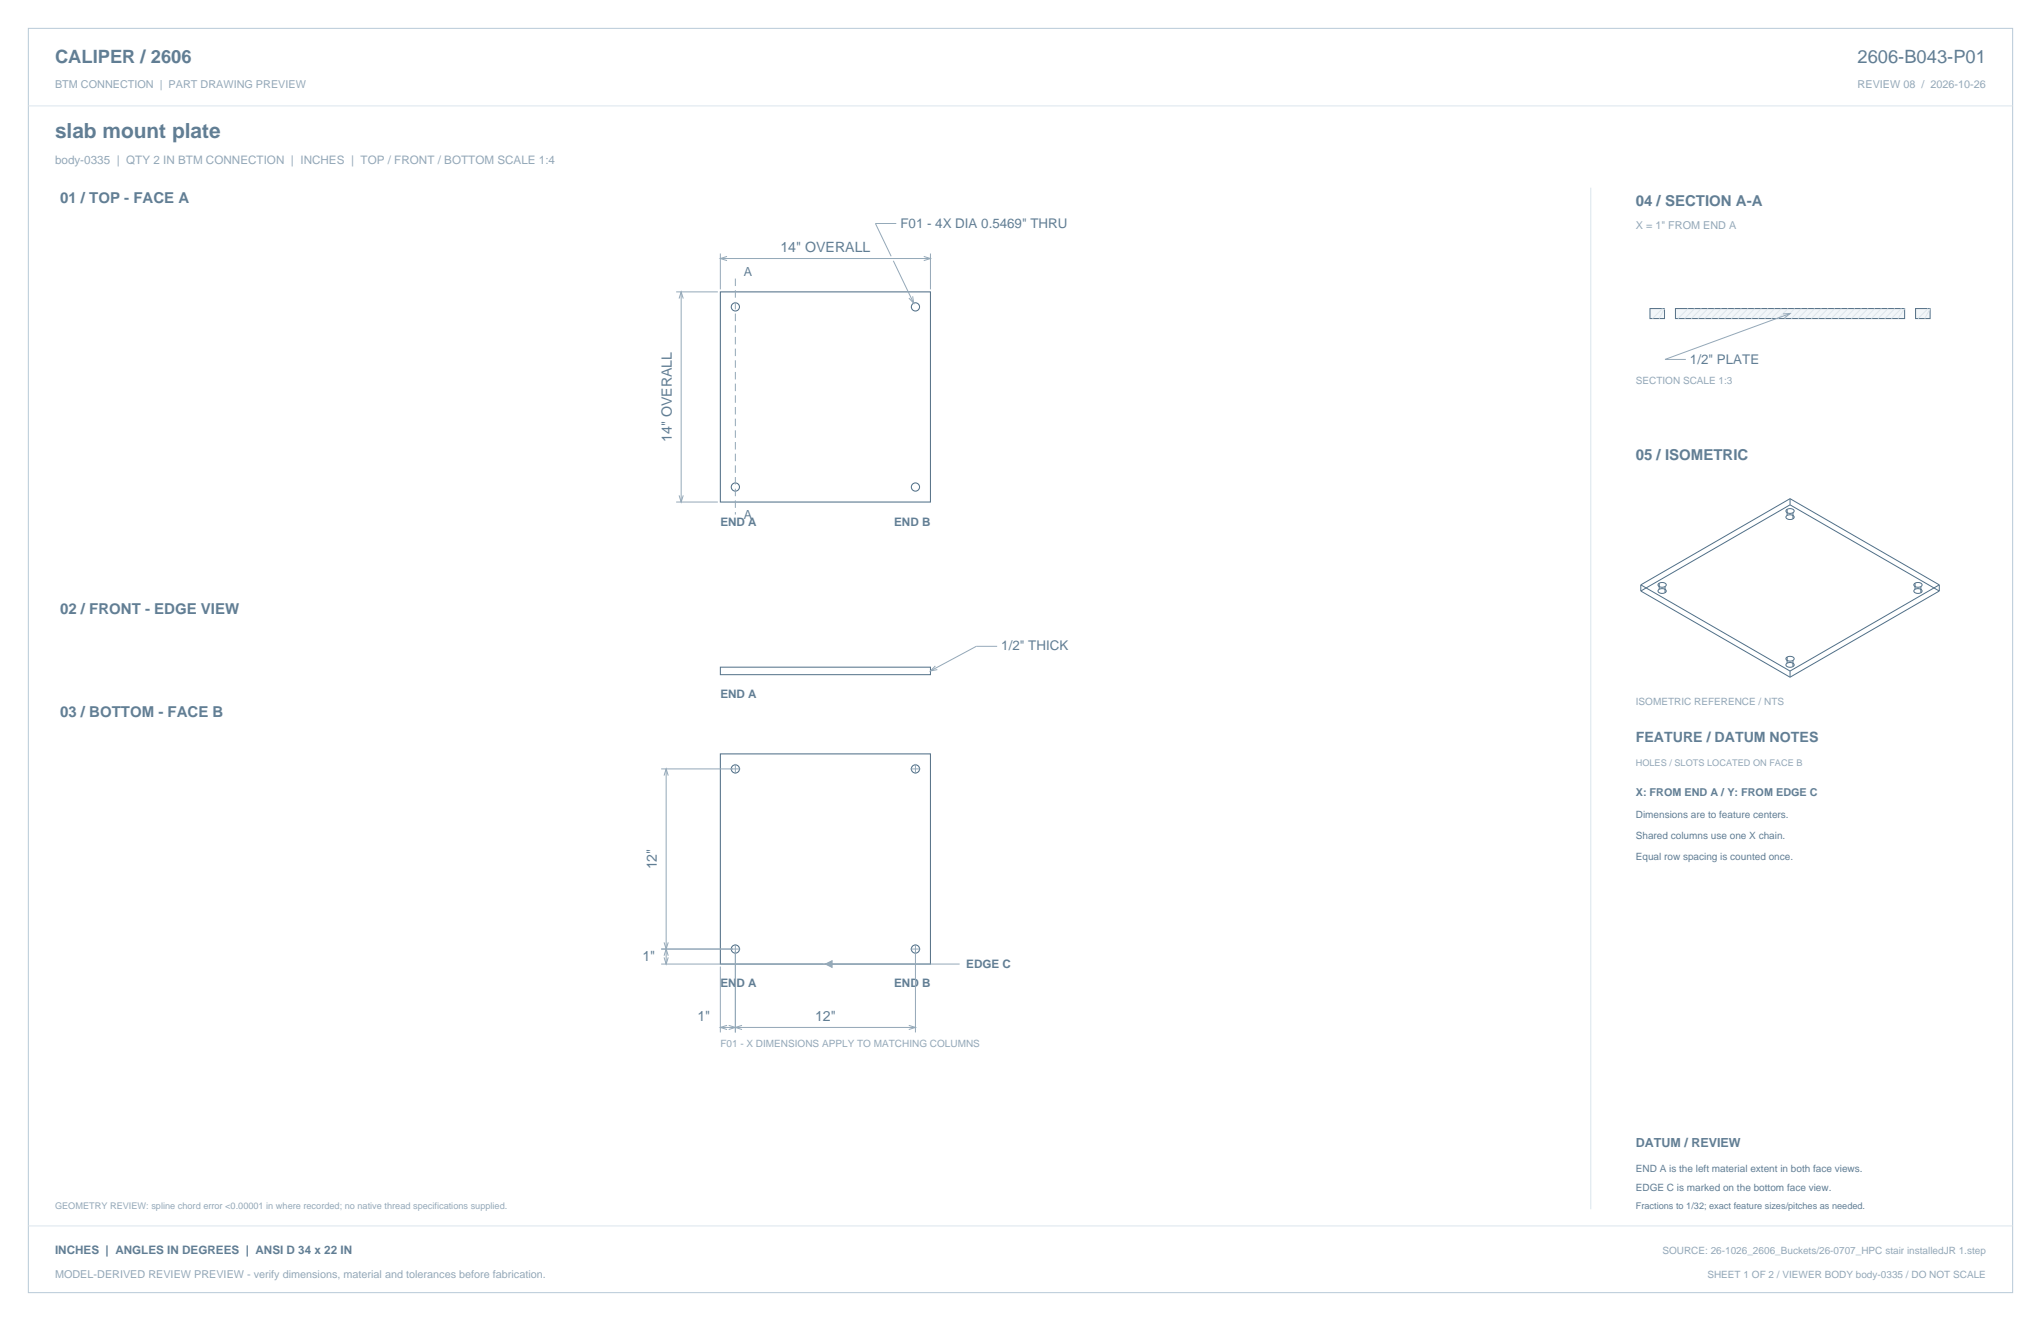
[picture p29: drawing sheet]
<svg xmlns="http://www.w3.org/2000/svg" width="864mm" height="559mm" viewBox="0 0 864 559" stroke-linecap="round" stroke-linejoin="round" font-family="sans-serif">
<defs><g id="words">
<text font-size="8.8" fill="#617e94" x="23.3" y="58.2">slab mount plate</text>
<g font-size="7.8" fill="#617e94">
<text x="23.3" y="26.8">CALIPER / 2606</text>
<text x="786" y="26.8">2606-B043-P01</text>
</g>
<g font-size="6.3" fill="#617e94">
<text x="25.4" y="86.1">01 / TOP - FACE A</text>
<text x="692.1" y="87.1">04 / SECTION A-A</text>
<text x="692.1" y="194.4">05 / ISOMETRIC</text>
<text x="25.4" y="259.6">02 / FRONT - EDGE VIEW</text>
<text x="25.4" y="303.4">03 / BOTTOM - FACE B</text>
</g>
<g font-size="6" fill="#617e94">
<text x="330.2" y="106.5">14&quot; OVERALL</text>
<text x="284.3" y="187" transform="rotate(-90 284.3 187)">14&quot; OVERALL</text>
<text x="692.1" y="314">FEATURE / DATUM NOTES</text>
<text x="278" y="367.8" transform="rotate(-90 278 367.8)">12&quot;</text>
<text x="271.8" y="406.4">1&quot;</text>
<text x="295.1" y="431.8">1&quot;</text>
<text x="344.9" y="431.8">12&quot;</text>
</g>
<g font-size="5.6" fill="#617e94">
<text x="381" y="96.3">F01 - 4X DIA 0.5469&quot; THRU</text>
<text x="715.1" y="153.8">1/2&quot; PLATE</text>
<text x="423.7" y="275.2">1/2&quot; THICK</text>
</g>
<g font-size="5.3" fill="#617e94">
<text x="314.7" y="116.8">A</text>
<text x="314.7" y="219.4">A</text>
<text x="692.1" y="485.1">DATUM / REVIEW</text>
</g>
<text font-size="4.9" fill="#93a8b9" x="23.3" y="69.5">body-0335 | QTY 2 IN BTM CONNECTION | INCHES | TOP / FRONT / BOTTOM SCALE 1:4</text>
<g font-size="4.9" fill="#617e94">
<text x="304.8" y="222.6">END A</text>
<text x="378.3" y="222.6">END B</text>
<text x="304.8" y="295.3">END A</text>
<text x="408.9" y="409.6">EDGE C</text>
<text x="304.8" y="417.7">END A</text>
<text x="378.3" y="417.7">END B</text>
<text x="23.3" y="530.6">INCHES | ANGLES IN DEGREES | ANSI D 34 x 22 IN</text>
</g>
<g font-size="4.6" fill="#93a8b9">
<text x="23.3" y="37">BTM CONNECTION | PART DRAWING PREVIEW</text>
<text x="786" y="37">REVIEW 08 / 2026-10-26</text>
<text x="692.1" y="97">X = 1&quot; FROM END A</text>
<text x="23.3" y="540.5">MODEL-DERIVED REVIEW PREVIEW - verify dimensions, material and tolerances before fabrication.</text>
</g>
<text font-size="4.6" fill="#617e94" x="692.1" y="336.9">X: FROM END A / Y: FROM EDGE C</text>
<g font-size="4.2" fill="#93a8b9">
<text x="692.1" y="162.6">SECTION SCALE 1:3</text>
<text x="692.1" y="298.1">ISOMETRIC REFERENCE / NTS</text>
<text x="304.8" y="442.7">F01 - X DIMENSIONS APPLY TO MATCHING COLUMNS</text>
<text x="703.4" y="530.6">SOURCE: 26-1026_2606_Buckets/26-0707_HPC stair installedJR 1.step</text>
<text x="722.4" y="540.5">SHEET 1 OF 2 / VIEWER BODY body-0335 / DO NOT SCALE</text>
</g>
<g font-size="4.2" fill="#617e94">
<text x="692.1" y="346.1">Dimensions are to feature centers.</text>
<text x="692.1" y="354.9">Shared columns use one X chain.</text>
<text x="692.1" y="363.7">Equal row spacing is counted once.</text>
<text x="692.1" y="495.7">END A is the left material extent in both face views.</text>
<text x="692.1" y="503.8">EDGE C is marked on the bottom face view.</text>
</g>
<g font-size="3.9" fill="#93a8b9">
<text x="692.1" y="323.8">HOLES / SLOTS LOCATED ON FACE B</text>
<text x="23.3" y="511.5">GEOMETRY REVIEW: spline chord error &lt;0.00001 in where recorded; no native thread specifications supplied.</text>
</g>
<text font-size="3.9" fill="#617e94" x="692.1" y="511.5">Fractions to 1/32; exact feature sizes/pitches as needed.</text>
</g></defs>
<path d="M12 12h839.6v534.8h-839.6z" fill="none" stroke="#b8cad8" stroke-width=".42"/>
<path d="M12 44.8h839.6M673.1 79.4v432.1" fill="none" stroke="#dbe5ed" stroke-width=".42"/>
<g fill="none" stroke="#536f85" stroke-width=".44">
<path d="M304.8 123.5h88.9v88.9h-88.9zM304.8 318.9h88.9v88.9h-88.9z"/>
<circle cx="311.1" cy="129.8" r="1.74"/>
<circle cx="387.3" cy="129.8" r="1.74"/>
<circle cx="311.1" cy="206" r="1.74"/>
<circle cx="387.3" cy="206" r="1.74"/>
<circle cx="311.1" cy="325.3" r="1.74"/>
<circle cx="387.3" cy="325.3" r="1.74"/>
<circle cx="311.1" cy="401.5" r="1.74"/>
<circle cx="387.3" cy="401.5" r="1.74"/>
</g>
<g fill="none" stroke="#93a8b9" stroke-width=".42">
<path d="M379.2 94.5h-8.8l6.7 13.9M304.8 107.2v15.2M304.8 109.4h88.9M307.6 108.5l-2.8 .9 2.8 .8M378 110.3l8.6 18M390.9 108.5l2.8 .9-2.8 .8M393.7 107.2v15.2M286.1 123.5h17.6M287.3 126.3l.9-2.8 .9 2.8M288.2 123.5v88.9M386.2 125.3l.4 3-2-2.2M286.1 212.4h17.6"/>
<path d="M287.3 209.6l.9 2.8 .9-2.8M421.9 273.4h-8.8l-19.4 10.4M395.8 281.7l-2.1 2.1 2.9-.5M279.8 325.3h33.5M281 328.1l.9-2.8 .9 2.8M281.9 325.3v82.5M311.1 323.1v4.3M385.2 325.3h4.3M387.3 323.1v4.3M281 398.6l.9 2.9 .9-2.9M311.1 399.3v37.4M387.3 399.3v37.4"/>
<path d="M279.8 401.5h33.5M279.8 407.8h68.4M281 404.3l.9-2.8 .9 2.8M281 405l.9 2.8 .9-2.8M304.8 408.9v27.8M349.2 407.8h56.8M385.2 401.5h4.3M304.8 434.6h82.5M307.6 433.7l-2.8 .9 2.8 .9M308.3 433.7l2.8 .9-2.8 .9M314 433.7l-2.9 .9 2.9 .9M384.5 433.7l2.8 .9-2.8 .9"/>
</g>
<path d="M311.1 117.8v99.9" fill="none" stroke="#93a8b9" stroke-width=".42" stroke-dasharray="3.2 1.8" stroke-linecap="butt"/>
<path d="M304.8 282.2h88.9v3.2h-88.9z" fill="none" stroke="#536f85" stroke-width=".42"/>
<path d="M349.2 407.8l2.9-1.4v2.8z" fill="#93a8b9" stroke="#93a8b9" stroke-width=".42"/>
<path d="M698.1 130.5h6.2v4.3h-6.2z" fill-rule="evenodd" fill="#f2f6f9" stroke="#536f85" stroke-width=".42"/>
<path d="M703.4 130.5l-4.2 4.3M704.3 130.5l-2.3 4.3" fill="none" stroke="#dbe5ed" stroke-width=".42"/>
<path d="M708.9 130.5h97v4.3h-97z" fill-rule="evenodd" fill="#f2f6f9" stroke="#536f85" stroke-width=".42"/>
<g fill="none" stroke="#dbe5ed" stroke-width=".42">
<path d="M714.2 130.5l-4.2 4.3M717 130.5l-4.2 4.3M719.9 130.5l-4.3 4.3M722.7 130.5l-4.2 4.3M725.5 130.5l-4.2 4.3M728.3 130.5l-4.2 4.3M731.2 130.5l-4.3 4.3M734 130.5l-4.3 4.3M736.8 130.5l-4.2 4.3M739.6 130.5l-4.2 4.3M742.4 130.5l-4.2 4.3M745.3 130.5l-4.3 4.3"/>
<path d="M748.1 130.5l-4.2 4.3M750.9 130.5l-4.2 4.3M753.7 130.5l-4.2 4.3M756.6 130.5l-4.3 4.3M759.4 130.5l-4.3 4.3M762.2 130.5l-4.2 4.3M765 130.5l-4.2 4.3M767.8 130.5l-4.2 4.3M770.7 130.5l-4.3 4.3M773.5 130.5l-4.2 4.3M776.3 130.5l-4.2 4.3M779.1 130.5l-4.2 4.3"/>
<path d="M782 130.5l-4.3 4.3M784.8 130.5l-4.3 4.3M787.6 130.5l-4.2 4.3M790.4 130.5l-4.2 4.3M793.2 130.5l-4.2 4.3M796.1 130.5l-4.3 4.3M798.9 130.5l-4.2 4.3M801.7 130.5l-4.2 4.3M804.5 130.5l-4.2 4.3M805.9 130.5l-2.8 4.3"/>
</g>
<path d="M810.5 130.5h6.2v4.3h-6.2z" fill-rule="evenodd" fill="#f2f6f9" stroke="#536f85" stroke-width=".42"/>
<path d="M815.8 130.5l-4.2 4.3M816.7 130.5l-2.3 4.3M12 518.6h839.6" fill="none" stroke="#dbe5ed" stroke-width=".42"/>
<path d="M754.5 132.8l2.9-.2-2.3 1.8M757.4 132.6l-52.9 19.4h8.8" fill="none" stroke="#93a8b9" stroke-width=".42"/>
<g fill="none" stroke="#536f85" stroke-width=".42">
<path d="M756.2 218l1.2-.2 1.2 .2 .6 .8-.6 .7M756.2 218l-.5 .8 .5 .7 1.2 .3 1.2-.3M756.2 215.4l1.2-.3 1.2 .3 .6 .8-.6 .7M756.2 215.4l-.5 .8 .5 .7 1.2 .3 1.2-.3M756.2 215.4v2.6M757.4 210.9v2.7M757.4 210.9l63.2 36.5M757.4 213.6l-63.1 36.4M757.4 213.6l63.2 36.4M757.4 210.9l-63.1 36.5M758.6 216.9v2.6M694.3 247.4v2.6"/>
<path d="M694.3 247.4l63.1 36.5M694.3 250l63.1 36.5M702.1 246.7l1.2-.3 1.2 .3 .5 .7-.5 .7M702.1 249.3l1.2-.3 1.2 .3 .5 .7-.5 .7M702.1 249.3l-.6 .7 .6 .7 1.2 .3 1.2-.3M702.1 246.7l-.6 .7 .6 .7 1.2 .3 1.2-.3M702.1 246.7v2.6M704.5 248.1v2.6M810.3 249.3l-.5 .7 .5 .7 1.2 .3 1.3-.3M810.3 246.7l1.2-.3 1.3 .3 .5 .7-.5 .7M810.3 246.7l-.5 .7 .5 .7 1.2 .3 1.3-.3M810.3 249.3l1.2-.3 1.3 .3 .5 .7-.5 .7"/>
<path d="M810.3 246.7v2.6M812.8 248.1v2.6M820.6 247.4v2.6M820.6 247.4l-63.2 36.5M820.6 250l-63.2 36.5M756.2 277.9l1.2-.3 1.2 .3 .6 .8-.6 .7M756.2 277.9l-.5 .8 .5 .7 1.2 .3 1.2-.3M756.2 277.9v2.6M758.6 279.4v2.6M756.2 280.5l-.5 .8 .5 .7 1.2 .3 1.2-.3M756.2 280.5l1.2-.2 1.2 .2 .6 .8-.6 .7M757.4 283.9v2.6"/>
</g>
<use href="#words"/>
</svg>
